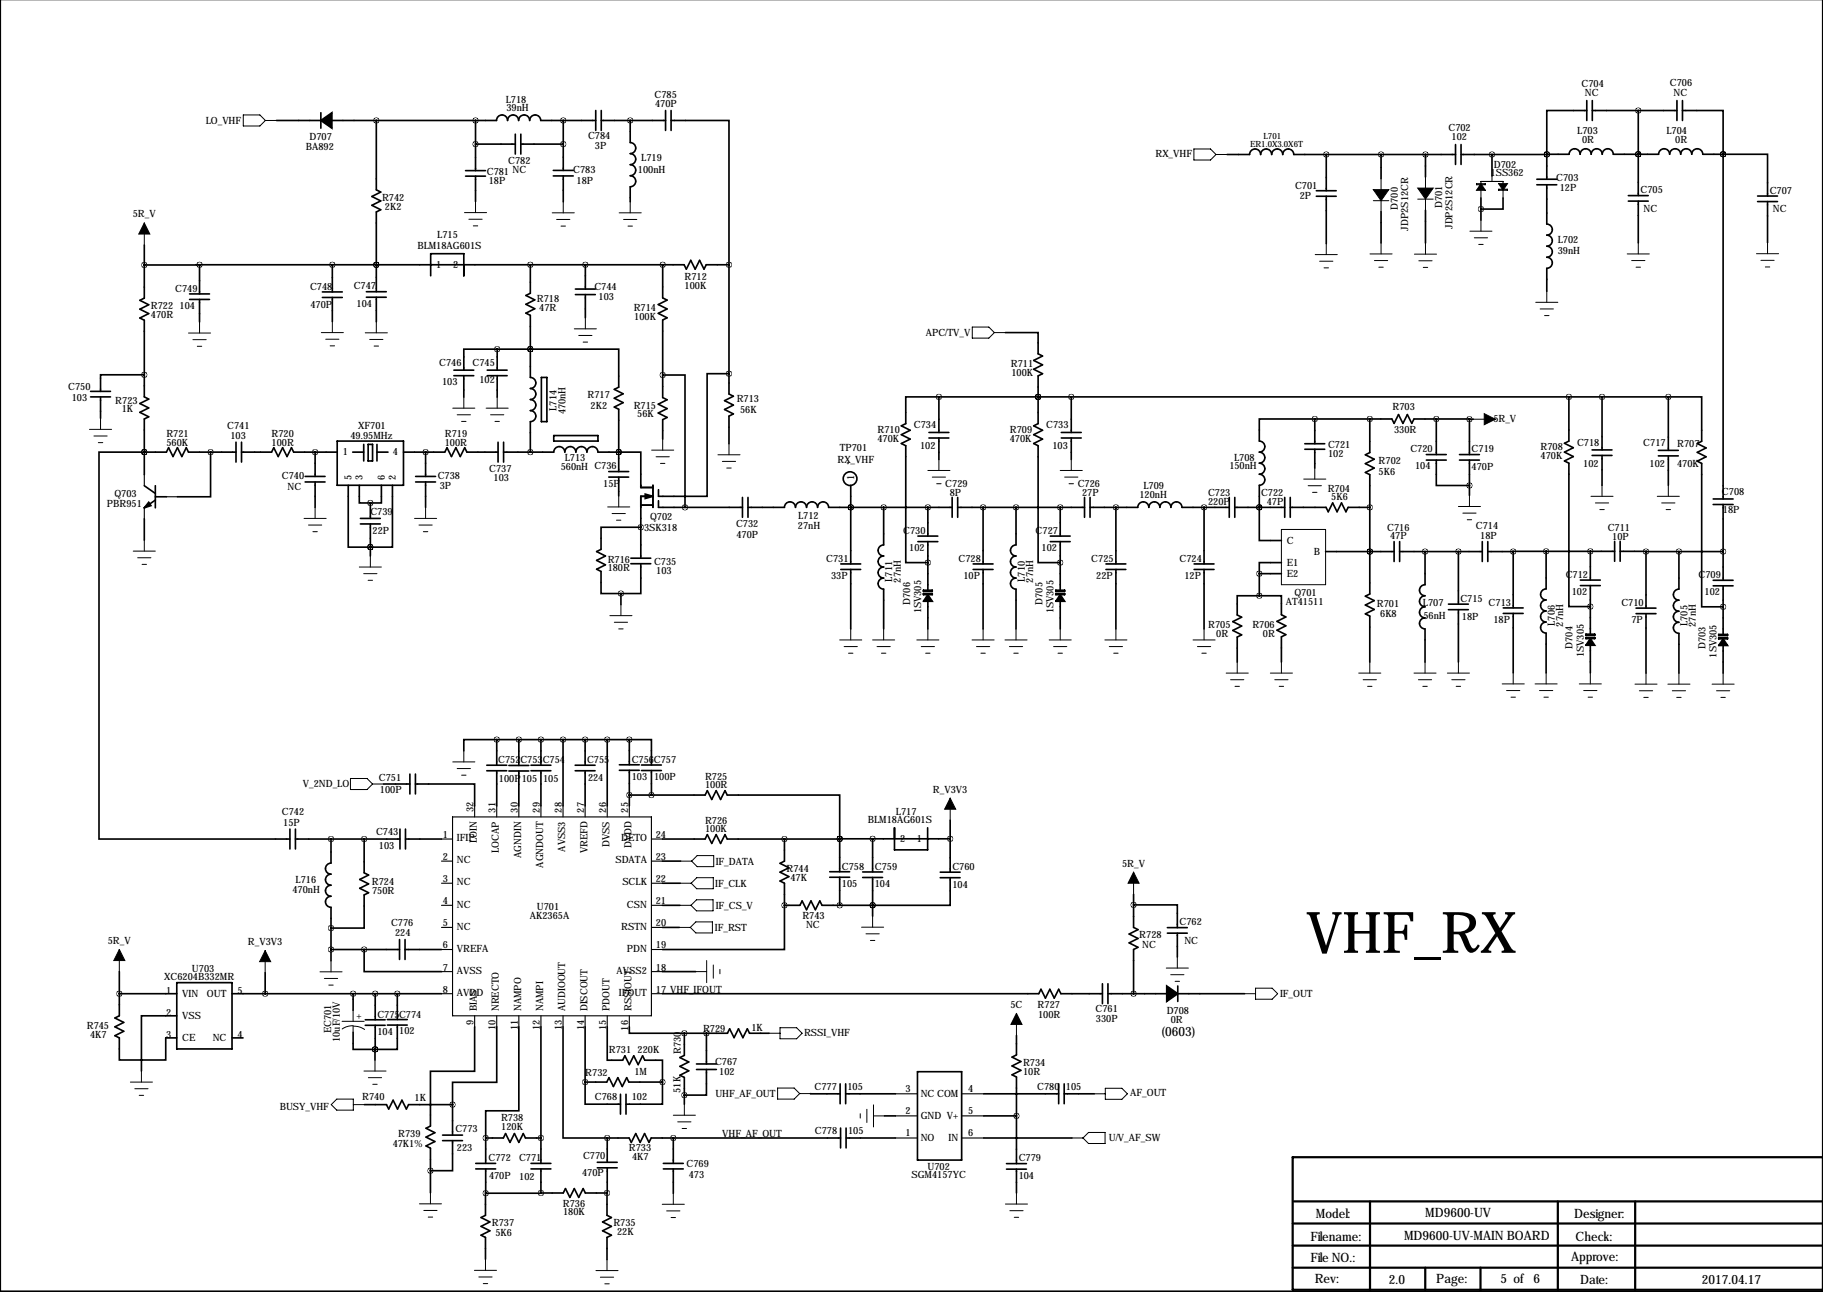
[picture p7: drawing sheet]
<svg xmlns="http://www.w3.org/2000/svg" width="419mm" height="297mm" viewBox="0 0 419 297" stroke-linecap="round" stroke-linejoin="round" font-family="sans-serif">
<defs><g id="words">
<text font-size="13.2" x="300.3" y="219.1">VHF_RX</text>
<g font-size="3">
<text x="267" y="238.3">(0603)</text>
<text x="302.5" y="280.1">Model:</text>
<text x="327.7" y="279.8">MD9600-UV</text>
<text x="361.9" y="280">Designer:</text>
<text x="301.2" y="285.4">Filename:</text>
<text x="322.8" y="285">MD9600-UV-MAIN BOARD</text>
<text x="362.2" y="285.4">Check:</text>
<text x="301.2" y="290.2">File NO.:</text>
<text x="361.2" y="289.9">Approve:</text>
<text x="302.3" y="295">Rev:</text>
<text x="319.3" y="295.2">2.0</text>
<text x="330.2" y="295">Page:</text>
<text x="344.9" y="295">5 of 6</text>
<text x="363.3" y="295.3">Date:</text>
<text x="391.3" y="295.1">2017.04.17</text>
</g>
<g font-size="2.3">
<text x="116.3" y="23.6">L718</text>
<text x="150.5" y="22.5">C785</text>
<text x="363.6" y="19.9">C704</text>
<text x="364.3" y="22.1">NC</text>
<text x="383.9" y="19.8">C706</text>
<text x="384.8" y="22.2">NC</text>
<text x="47.3" y="28.5">LO_VHF</text>
<text x="116.4" y="25.6">39nH</text>
<text x="150.6" y="24.6">470P</text>
<text x="70.3" y="34.4">BA892</text>
<text x="71.2" y="32.3">D707</text>
<text x="135.2" y="32">C784</text>
<text x="136.8" y="34.2">3P</text>
<text x="333" y="30.1">C702</text>
<text x="333.7" y="32.2">102</text>
<text x="362.6" y="30.8">L703</text>
<text x="363.7" y="33">0R</text>
<text x="383.1" y="30.8">L704</text>
<text x="385.1" y="32.9">0R</text>
<text x="111.9" y="40.3">C781 NC</text>
<text x="116.8" y="37.8">C782</text>
<text x="131.8" y="39.7">C783</text>
<text x="146.7" y="39.8">100nH</text>
<text x="147.4" y="37.1">L719</text>
<text x="265.6" y="36.1">RX_VHF</text>
<text x="342.7" y="40.5">1SS362</text>
<text x="343.4" y="38.5">D702</text>
<text x="357.8" y="41.7">C703</text>
<text x="87.8" y="46.1">R742</text>
<text x="112.4" y="42.3">18P</text>
<text x="132.5" y="42.2">18P</text>
<text x="297.7" y="43.3">C701</text>
<text x="298.8" y="45.7">2P</text>
<text x="331.6" y="47.8" transform="rotate(-90 331.6 47.8)">D701</text>
<text x="358.6" y="43.9">12P</text>
<text x="377.1" y="44.5">C705</text>
<text x="406.9" y="44.6">C707</text>
<text x="30.5" y="50">5R_V</text>
<text x="88.5" y="48.3">2K2</text>
<text x="321.4" y="48.2" transform="rotate(-90 321.4 48.2)">D700</text>
<text x="323.7" y="53" transform="rotate(-90 323.7 53)">JDP2S12CR</text>
<text x="334" y="52.7" transform="rotate(-90 334 52.7)">JDP2S12CR</text>
<text x="377.9" y="48.6">NC</text>
<text x="407.6" y="48.7">NC</text>
<text x="96" y="57.3">BLM18AG601S</text>
<text x="100.5" y="54.8">L715</text>
<text x="358.1" y="58.4">39nH</text>
<text x="358.1" y="55.8">L702</text>
<text x="100.3" y="61.6">1</text>
<text x="104.2" y="61.6">2</text>
<text x="157.4" y="64.3">R712</text>
<text x="34.7" y="71.1">R722</text>
<text x="40.3" y="67.1">C749</text>
<text x="41.3" y="71.1">104</text>
<text x="71.3" y="66.6">C748</text>
<text x="71.4" y="70.7">470P</text>
<text x="81.3" y="66.5">C747</text>
<text x="82" y="70.6">104</text>
<text x="123.4" y="69.5">R718</text>
<text x="124" y="71.5">47R</text>
<text x="136.6" y="66.7">C744</text>
<text x="137.6" y="69.1">103</text>
<text x="145.7" y="71.5">R714</text>
<text x="157.4" y="66.4">100K</text>
<text x="34.7" y="73.1">470R</text>
<text x="145.8" y="73.6">100K</text>
<text x="212.8" y="77.2">APC/TV_V</text>
<text x="15.7" y="89.7">C750</text>
<text x="101" y="84.1">C746</text>
<text x="101.6" y="88.4">103</text>
<text x="108.7" y="84.1">C745</text>
<text x="110.2" y="88.2">102</text>
<text x="232.4" y="84.3">R711</text>
<text x="232.5" y="86.4">100K</text>
<text x="16.5" y="92.3">103</text>
<text x="26.5" y="92.8">R723</text>
<text x="28" y="94.8">1K</text>
<text x="127.9" y="94.4" transform="rotate(-90 127.9 94.4)">L714</text>
<text x="130" y="95.3" transform="rotate(-90 130 95.3)">470nH</text>
<text x="135.1" y="91.6">R717</text>
<text x="135.8" y="94">2K2</text>
<text x="145.7" y="93.9">R715</text>
<text x="146.5" y="96">56K</text>
<text x="169.4" y="92.4">R713</text>
<text x="170.1" y="94.9">56K</text>
<text x="320.1" y="94.4">R703</text>
<text x="38.3" y="100.4">R721</text>
<text x="52.2" y="98.6">C741</text>
<text x="53" y="100.9">103</text>
<text x="62.4" y="100.4">R720</text>
<text x="80.6" y="100.9">49.95MHz</text>
<text x="82.3" y="98.6">XF701</text>
<text x="102.3" y="100.4">R719</text>
<text x="201.7" y="99.5">R710</text>
<text x="201.7" y="101.6">470K</text>
<text x="210.1" y="98.5">C734</text>
<text x="232.2" y="99.5">R709</text>
<text x="232.2" y="101.6">470K</text>
<text x="240.5" y="98.5">C733</text>
<text x="320.5" y="99.6">330R</text>
<text x="343.3" y="97">5R_V</text>
<text x="38.3" y="102.4">560K</text>
<text x="62.4" y="102.4">100R</text>
<text x="78.8" y="104.7">1</text>
<text x="90.3" y="104.7">4</text>
<text x="102.3" y="102.4">100R</text>
<text x="128.9" y="108">560nH C736</text>
<text x="129.8" y="105.9">L713</text>
<text x="192.5" y="106.5">RX_VHF</text>
<text x="193" y="103.6">TP701</text>
<text x="211.5" y="103.3">102</text>
<text x="242" y="103.3">103</text>
<text x="282.6" y="107.9">150nH</text>
<text x="283.7" y="105.9">L708</text>
<text x="305.3" y="105.1">102</text>
<text x="305.3" y="103">C721</text>
<text x="316.9" y="106.6">R702</text>
<text x="324.2" y="103.8">C720</text>
<text x="325.3" y="107.9">104</text>
<text x="338.3" y="104">C719</text>
<text x="354.2" y="103.5">R708</text>
<text x="354.2" y="105.6">470K</text>
<text x="362.5" y="102.5">C718</text>
<text x="364" y="107.3">102</text>
<text x="377.8" y="102.6">C717</text>
<text x="379.2" y="107.4">102</text>
<text x="385.6" y="102.7">R707</text>
<text x="385.6" y="107.5">470K</text>
<text x="64.8" y="110">C740</text>
<text x="66.1" y="112.6">NC</text>
<text x="80.8" y="110.3" transform="rotate(-90 80.8 110.3)">5</text>
<text x="83.4" y="110.3" transform="rotate(-90 83.4 110.3)">3</text>
<text x="88.4" y="110.3" transform="rotate(-90 88.4 110.3)">6</text>
<text x="91" y="110.3" transform="rotate(-90 91 110.3)">2</text>
<text x="100.6" y="110">C738</text>
<text x="101.1" y="112.4">3P</text>
<text x="112.5" y="108.5">C737</text>
<text x="113.5" y="110.6">103</text>
<text x="138.7" y="112">15P</text>
<text x="196.3" y="110.3" transform="rotate(-90 196.3 110.3)">1</text>
<text x="217.3" y="112">C729</text>
<text x="247.8" y="112">C726</text>
<text x="262.9" y="112.3">L709</text>
<text x="305.2" y="113">R704</text>
<text x="316.9" y="109.1">5K6</text>
<text x="338.3" y="108.1">470P</text>
<text x="395.9" y="113.8">C708</text>
<text x="24.6" y="116.5">PBR951</text>
<text x="26.3" y="114.4">Q703</text>
<text x="85.1" y="118.4">C739</text>
<text x="149.4" y="119.6">Q702</text>
<text x="183.5" y="119.4">L712</text>
<text x="218.3" y="114">8P</text>
<text x="248.8" y="114">27P</text>
<text x="261.9" y="114.6">120nH</text>
<text x="277.7" y="114">C723</text>
<text x="277.7" y="116">220P</text>
<text x="289.9" y="114">C722</text>
<text x="291.2" y="116">47P</text>
<text x="306.1" y="115">5K6</text>
<text x="396.1" y="118">18P</text>
<text x="85.6" y="122.7">22P</text>
<text x="148.1" y="122">3SK318</text>
<text x="169.2" y="121.3">C732</text>
<text x="169.3" y="123.6">470P</text>
<text x="183.4" y="121.6">27nH</text>
<text x="207.7" y="122.7">C730</text>
<text x="238.1" y="122.7">C727</text>
<text x="295.9" y="125">C</text>
<text x="318.9" y="122">C716</text>
<text x="319.6" y="124">47P</text>
<text x="339.3" y="121.7">C714</text>
<text x="340.3" y="123.9">18P</text>
<text x="369.6" y="122.1">C711</text>
<text x="370.6" y="124.1">10P</text>
<text x="139.7" y="129.3">R716</text>
<text x="139.7" y="131.4">180R</text>
<text x="150.4" y="129.9">C735</text>
<text x="150.9" y="131.9">103</text>
<text x="189.9" y="129.1">C731</text>
<text x="209" y="126.7">102</text>
<text x="220.4" y="129.1">C728</text>
<text x="239.5" y="126.7">102</text>
<text x="250.9" y="129.1">C725</text>
<text x="271.2" y="129.1">C724</text>
<text x="295.9" y="130.1">E1</text>
<text x="302" y="127.6">B</text>
<text x="191" y="133.1">33P</text>
<text x="205.1" y="133.7" transform="rotate(-90 205.1 133.7)">L711</text>
<text x="207.1" y="133.9" transform="rotate(-90 207.1 133.9)">27nH</text>
<text x="221.5" y="133.1">10P</text>
<text x="235.6" y="133.7" transform="rotate(-90 235.6 133.7)">L710</text>
<text x="237.5" y="133.9" transform="rotate(-90 237.5 133.9)">27nH</text>
<text x="252" y="133.1">22P</text>
<text x="272.3" y="133.1">12P</text>
<text x="295.9" y="132.7">E2</text>
<text x="297.6" y="136.9">Q701</text>
<text x="360" y="132.9">C712</text>
<text x="361.3" y="136.8">102</text>
<text x="390.5" y="132.9">C709</text>
<text x="391.9" y="136.9">102</text>
<text x="209.2" y="139" transform="rotate(-90 209.2 139)">D706</text>
<text x="211.8" y="141" transform="rotate(-90 211.8 141)">1SV305</text>
<text x="239.7" y="139" transform="rotate(-90 239.7 139)">D705</text>
<text x="242.2" y="141" transform="rotate(-90 242.2 141)">1SV305</text>
<text x="295.6" y="139.2">AT41511</text>
<text x="316.5" y="139.7">R701</text>
<text x="317.3" y="141.8">6K8</text>
<text x="327.1" y="139.4">L707</text>
<text x="327.2" y="142.2">56nH</text>
<text x="335.7" y="138.3">C715</text>
<text x="336.1" y="142.5">18P</text>
<text x="342.2" y="139.3">C713</text>
<text x="343.3" y="143.2">18P</text>
<text x="357.4" y="143.8" transform="rotate(-90 357.4 143.8)">L706</text>
<text x="372.8" y="139.3">C710</text>
<text x="375.1" y="143.3">7P</text>
<text x="388" y="143.9" transform="rotate(-90 388 143.9)">L705</text>
<text x="277.8" y="144.4">R705</text>
<text x="279.6" y="146.5">0R</text>
<text x="287.9" y="144.4">R706</text>
<text x="290.4" y="146.4">0R</text>
<text x="359.4" y="144" transform="rotate(-90 359.4 144)">27nH</text>
<text x="361.5" y="149.1" transform="rotate(-90 361.5 149.1)">D704</text>
<text x="389.9" y="144.1" transform="rotate(-90 389.9 144.1)">27nH</text>
<text x="392.1" y="149.2" transform="rotate(-90 392.1 149.2)">D703</text>
<text x="364.1" y="151.1" transform="rotate(-90 364.1 151.1)">1SV305</text>
<text x="394.6" y="151.2" transform="rotate(-90 394.6 151.2)">1SV305</text>
<text x="87.1" y="179.5">C751</text>
<text x="114.6" y="175.4">C752C753C754</text>
<text x="114.7" y="179.7">100P</text>
<text x="119.9" y="179.7">105</text>
<text x="124.9" y="179.8">105</text>
<text x="135" y="175.4">C755</text>
<text x="135.2" y="179.5">224</text>
<text x="145.2" y="175.4">C756C757</text>
<text x="145.2" y="179.3">103</text>
<text x="150.4" y="179.4">100P</text>
<text x="162.1" y="179.2">R725</text>
<text x="69.6" y="180.9">V_2ND_LO</text>
<text x="87.3" y="182.2">100P</text>
<text x="162.1" y="181.3">100R</text>
<text x="214.5" y="182.2">R_V3V3</text>
<text x="64.8" y="187.3">C742</text>
<text x="65.1" y="189.9">15P</text>
<text x="108.9" y="186.8" transform="rotate(-90 108.9 186.8)">32</text>
<text x="113.9" y="186.8" transform="rotate(-90 113.9 186.8)">31</text>
<text x="119" y="186.8" transform="rotate(-90 119 186.8)">30</text>
<text x="124.1" y="186.8" transform="rotate(-90 124.1 186.8)">29</text>
<text x="129.2" y="186.8" transform="rotate(-90 129.2 186.8)">28</text>
<text x="134.3" y="186.8" transform="rotate(-90 134.3 186.8)">27</text>
<text x="139.3" y="186.8" transform="rotate(-90 139.3 186.8)">26</text>
<text x="144.4" y="186.8" transform="rotate(-90 144.4 186.8)">25</text>
<text x="162.1" y="191.4">100K</text>
<text x="162.1" y="189.3">R726</text>
<text x="199.5" y="189.3">BLM18AG601S</text>
<text x="206" y="187.3">L717</text>
<text x="86.5" y="192">C743</text>
<text x="87.1" y="195.1">103</text>
<text x="101.8" y="192.6">1</text>
<text x="101.8" y="197.7">2</text>
<text x="105.1" y="193.4">IFIP</text>
<text x="109.6" y="193.8" transform="rotate(-90 109.6 193.8)">LOIN</text>
<text x="114.7" y="196.1" transform="rotate(-90 114.7 196.1)">LOCAP</text>
<text x="119.8" y="197.3" transform="rotate(-90 119.8 197.3)">AGNDIN</text>
<text x="129.9" y="195.8" transform="rotate(-90 129.9 195.8)">AVSS3</text>
<text x="135" y="196.2" transform="rotate(-90 135 196.2)">VREFD</text>
<text x="140.1" y="194.8" transform="rotate(-90 140.1 194.8)">DVSS</text>
<text x="142.8" y="193.4">DETO</text>
<text x="145.2" y="195" transform="rotate(-90 145.2 195)">DVDD</text>
<text x="150.8" y="192.6">24</text>
<text x="150.8" y="197.7">23</text>
<text x="206.9" y="193.6">2</text>
<text x="210.8" y="193.6">1</text>
<text x="67.9" y="203.1">L716</text>
<text x="85.5" y="203.4">R724</text>
<text x="101.8" y="202.8">3</text>
<text x="105.1" y="198.5">NC</text>
<text x="105.1" y="203.6">NC</text>
<text x="124.9" y="199.5" transform="rotate(-90 124.9 199.5)">AGNDOUT</text>
<text x="141.5" y="198.5">SDATA</text>
<text x="143.1" y="203.6">SCLK</text>
<text x="150.8" y="202.8">22</text>
<text x="164.4" y="204">IF_CLK</text>
<text x="164.5" y="198.8">IF_DATA</text>
<text x="180.8" y="200.6">R744</text>
<text x="181.7" y="202.6">47K</text>
<text x="193.5" y="204">105</text>
<text x="193.5" y="199.9">C758</text>
<text x="201.1" y="200">C759</text>
<text x="218.9" y="200">C760</text>
<text x="258" y="199.3">5R_V</text>
<text x="67.2" y="205.3">470nH</text>
<text x="85.5" y="205.4">750R</text>
<text x="101.8" y="207.9">4</text>
<text x="105.1" y="208.7">NC</text>
<text x="123.4" y="209.2">U701</text>
<text x="144.1" y="208.7">CSN</text>
<text x="150.8" y="207.9">21</text>
<text x="164.5" y="209">IF_CS_V</text>
<text x="201.1" y="204">104</text>
<text x="218.9" y="204.1">104</text>
<text x="89.9" y="212.9">C776</text>
<text x="90.8" y="215.3">224</text>
<text x="101.8" y="213">5</text>
<text x="105.1" y="213.7">NC</text>
<text x="121.8" y="211.2">AK2365A</text>
<text x="142.8" y="213.7">RSTN</text>
<text x="150.8" y="213">20</text>
<text x="164.3" y="214">IF_RST</text>
<text x="184.5" y="211.2">R743</text>
<text x="185.3" y="213.4">NC</text>
<text x="261.9" y="215.7">R728</text>
<text x="271.2" y="212.8">C762</text>
<text x="24.8" y="217">5R_V</text>
<text x="57" y="217.3">R_V3V3</text>
<text x="101.8" y="218">6</text>
<text x="105.1" y="218.8">VREFA</text>
<text x="144.1" y="218.8">PDN</text>
<text x="150.8" y="218">19</text>
<text x="262.6" y="217.9">NC</text>
<text x="272.3" y="217.1">NC</text>
<text x="37.8" y="225.4">XC6204B332MR</text>
<text x="44.1" y="223.4">U703</text>
<text x="101.8" y="223.1">7</text>
<text x="105.1" y="223.9">AVSS</text>
<text x="141.8" y="223.9">AVSS2</text>
<text x="150.8" y="223.1">18</text>
<text x="38.2" y="228.5">1</text>
<text x="38.2" y="233.5">2</text>
<text x="41.9" y="229.2">VIN</text>
<text x="47.6" y="229.2">OUT</text>
<text x="54.6" y="228.5">5</text>
<text x="86.8" y="233.9">C775C774</text>
<text x="101.8" y="228.2">8</text>
<text x="105.1" y="229">AVDD</text>
<text x="109.6" y="232.5" transform="rotate(-90 109.6 232.5)">BIAS</text>
<text x="114.7" y="232.5" transform="rotate(-90 114.7 232.5)">NRECTO</text>
<text x="119.8" y="232.5" transform="rotate(-90 119.8 232.5)">NAMPO</text>
<text x="124.9" y="232.5" transform="rotate(-90 124.9 232.5)">NAMPI</text>
<text x="129.9" y="232.5" transform="rotate(-90 129.9 232.5)">AUDIOOUT</text>
<text x="135" y="232.5" transform="rotate(-90 135 232.5)">DISCOUT</text>
<text x="140.1" y="232.5" transform="rotate(-90 140.1 232.5)">PDOUT</text>
<text x="142.3" y="229">IFOUT</text>
<text x="145.2" y="232.5" transform="rotate(-90 145.2 232.5)">RSSIOUT</text>
<text x="150.8" y="228.2">17 VHF_IFOUT</text>
<text x="232.3" y="231.7">5C</text>
<text x="238.5" y="231.8">R727</text>
<text x="251.9" y="232.7">C761</text>
<text x="268.2" y="233">D708</text>
<text x="294.3" y="229.2">IF_OUT</text>
<text x="20" y="236.5">R745</text>
<text x="20.7" y="238.7">4K7</text>
<text x="38.2" y="238.6">3</text>
<text x="41.9" y="234.3">VSS</text>
<text x="41.9" y="239.4">CE</text>
<text x="48.9" y="239.4">NC</text>
<text x="54.6" y="238.6">4</text>
<text x="76.1" y="237.6" transform="rotate(-90 76.1 237.6)">EC701</text>
<text x="78.1" y="239.5" transform="rotate(-90 78.1 239.5)">10uF/10V</text>
<text x="81.9" y="234.3">+</text>
<text x="86.8" y="238">104</text>
<text x="91.8" y="237.8">102</text>
<text x="108.9" y="235.7" transform="rotate(-90 108.9 235.7)">9</text>
<text x="113.9" y="236.9" transform="rotate(-90 113.9 236.9)">10</text>
<text x="119" y="236.9" transform="rotate(-90 119 236.9)">11</text>
<text x="124.1" y="236.9" transform="rotate(-90 124.1 236.9)">12</text>
<text x="129.2" y="236.9" transform="rotate(-90 129.2 236.9)">13</text>
<text x="134.3" y="236.9" transform="rotate(-90 134.3 236.9)">14</text>
<text x="139.3" y="236.9" transform="rotate(-90 139.3 236.9)">15</text>
<text x="144.4" y="236.9" transform="rotate(-90 144.4 236.9)">16</text>
<text x="161.6" y="237.2">R729</text>
<text x="172.7" y="237.1">1K</text>
<text x="184.9" y="238.1">RSSI_VHF</text>
<text x="238.6" y="234.1">100R</text>
<text x="252" y="235.1">330P</text>
<text x="269.1" y="235.3">0R</text>
<text x="140" y="242">R731</text>
<text x="146.6" y="242">220K</text>
<text x="156.5" y="242.4" transform="rotate(-90 156.5 242.4)">R730</text>
<text x="164.4" y="244.9">C767</text>
<text x="235.2" y="245.1">R734</text>
<text x="134.6" y="247.4">R732</text>
<text x="145.8" y="247.2">1M</text>
<text x="156.4" y="251.2" transform="rotate(-90 156.4 251.2)">51K</text>
<text x="165.4" y="247.2">102</text>
<text x="187.2" y="250.6">C777</text>
<text x="194.8" y="250.7">105</text>
<text x="208.2" y="251">3</text>
<text x="222.6" y="251">4</text>
<text x="235.2" y="247.1">10R</text>
<text x="238.5" y="250.6">C780</text>
<text x="245.1" y="250.7">105</text>
<text x="64.3" y="255.1">BUSY_VHF</text>
<text x="83.3" y="253">R740</text>
<text x="95.3" y="253.1">1K</text>
<text x="115.2" y="257.6">R738</text>
<text x="136.8" y="253">C768</text>
<text x="145.2" y="253">102</text>
<text x="164.5" y="252.2">UHF_AF_OUT</text>
<text x="208.2" y="256">2</text>
<text x="211.7" y="252.2">NC COM</text>
<text x="211.7" y="257.3">GND V+</text>
<text x="222.6" y="256">5</text>
<text x="259.8" y="252.1">AF_OUT</text>
<text x="90.3" y="263.7">47K1%</text>
<text x="91.5" y="261.4">R739</text>
<text x="104.7" y="260.2">C773</text>
<text x="115.2" y="259.8">120K</text>
<text x="166.1" y="261.3">VHF_AF_OUT</text>
<text x="187.4" y="260.8">C778</text>
<text x="195" y="260.8">105</text>
<text x="208.2" y="261.1">1</text>
<text x="211.7" y="262.4">NO</text>
<text x="218.1" y="262.4">IN</text>
<text x="222.6" y="261.1">6</text>
<text x="254.9" y="262.3">U/V_AF_SW</text>
<text x="105.1" y="264.7">223</text>
<text x="112.3" y="267">C772</text>
<text x="119.3" y="267">C771</text>
<text x="134.1" y="266.5">C770</text>
<text x="144.6" y="264.7">R733</text>
<text x="145.3" y="266.8">4K7</text>
<text x="157.8" y="268.2">C769</text>
<text x="213.2" y="268.9">U702</text>
<text x="234.2" y="267">C779</text>
<text x="112.4" y="271.1">470P</text>
<text x="119.4" y="271.2">102</text>
<text x="133.8" y="270.3">470P</text>
<text x="158.3" y="270.8">473</text>
<text x="209.5" y="270.8">SGM4157YC</text>
<text x="234.2" y="271.1">104</text>
<text x="113.1" y="281.8">R737</text>
<text x="129.4" y="277.4">R736</text>
<text x="129.4" y="279.4">180K</text>
<text x="141" y="281.8">R735</text>
<text x="113.9" y="284.2">5K6</text>
<text x="141.9" y="284">22K</text>
</g>
<g font-size="2">
<text x="287.4" y="33.8">ER1.0X3.0X6T</text>
<text x="290.5" y="32.1">L701</text>
</g>
</g></defs>
<path d="M0 -.1v297h419.1v-296.9M297.4 276.2h121.7M315 276.2v20.3M358.1 276.2v20.3M375.9 276.2v20.3M419.1 266.1h-121.9v30.4h121.9M297.2 281.3h121.9M297.2 286.4h121.9M297.2 291.5h121.9M327.7 291.5v5M340.4 291.5v5" fill="none" stroke="#000" stroke-width=".51"/>
<g fill="none" stroke="#000" stroke-width=".38">
<path d="M63.6 27.7h10.2M73.8 25.9v3.6M76.3 27.7h37.8a1.27 1.27 0 0 1 1.3-1.3 1.27 1.27 0 0 1 1.3 1.3 1.27 1.27 0 0 1 1.3-1.3 1.27 1.27 0 0 1 1.2 1.3 1.27 1.27 0 0 1 1.3-1.3 1.27 1.27 0 0 1 1.3 1.3 1.27 1.27 0 0 1 1.2-1.3 1.27 1.27 0 0 1 1.3 1.3h12.7M86.5 27.7v15.9l1 .6-2 1 2 1-2 1 2 1-1 .5v18.4M107 39.2h4.6M109.3 27.7v11.5M109.3 33.1h9.2M118.5 30.8v4.6M119.7 33.1h9.8M119.7 30.8v4.6M127.2 39.2h4.6M129.5 27.7v11.5"/>
<path d="M137 25.4v4.6M138.2 27.7h14.8M138.2 25.4v4.6M144.9 27.7v5.1a1.27 1.27 0 0 1 1.3 1.2 1.27 1.27 0 0 1-1.3 1.3 1.27 1.27 0 0 1 1.3 1.3 1.27 1.27 0 0 1-1.3 1.3 1.27 1.27 0 0 1 1.3 1.2 1.27 1.27 0 0 1-1.3 1.3 1.27 1.27 0 0 1 1.3 1.3 1.27 1.27 0 0 1-1.3 1.2v3.5M153 25.4v4.6M154.3 27.7h13.3v33.2M154.3 25.4v4.6M282.1 35.5h5.2a1.27 1.27 0 0 1 1.2-1.2 1.27 1.27 0 0 1 1.3 1.2 1.27 1.27 0 0 1 1.3-1.2 1.27 1.27 0 0 1 1.3 1.2 1.27 1.27 0 0 1 1.2-1.2 1.27 1.27 0 0 1 1.3 1.2 1.27 1.27 0 0 1 1.3-1.2 1.27 1.27 0 0 1 1.2 1.2h37.2M304.9 35.5v8.4M317.5 35.5v5.6M327.7 35.5v5.2M334.6 33.2v4.6"/>
<path d="M335.9 35.5h19.7M335.9 33.2v4.6M343 35.5v4.9M355.6 35.5h5.1a1.27 1.27 0 0 1 1.3-1.3 1.27 1.27 0 0 1 1.3 1.3 1.27 1.27 0 0 1 1.2-1.3 1.27 1.27 0 0 1 1.3 1.3 1.27 1.27 0 0 1 1.3-1.3 1.27 1.27 0 0 1 1.2 1.3 1.27 1.27 0 0 1 1.3-1.3 1.27 1.27 0 0 1 1.3 1.3h10.4a1.27 1.27 0 0 1 1.3-1.3 1.27 1.27 0 0 1 1.2 1.3 1.27 1.27 0 0 1 1.3-1.3 1.27 1.27 0 0 1 1.3 1.3 1.27 1.27 0 0 1 1.3-1.3 1.27 1.27 0 0 1 1.2 1.3 1.27 1.27 0 0 1 1.3-1.3 1.27 1.27 0 0 1 1.3 1.3h4.6M355.6 35.5v5.7M364.8 25.4h-9.2v10.1M364.8 23.1v4.6M366.1 25.4h19.4M366.1 23.1v4.6M376.6 35.5h.1M376.6 25.4v19.6M385.5 23.1v4.6"/>
<path d="M386.8 25.4h9.3v10.1M386.8 23.1v4.6M396.1 35.5h.1M396.1 35.5h10.3v9.6M396.1 35.5v79.2M33.2 56.3v12.2l-1 .5 2 1.1-2 1 2 1-2 1 1 .5v17.6l1 .6-2 1 2 1-2 1 2 1-1 .5v12.8M107 40.5h4.6M109.3 40.5v5.8M127.2 40.4h4.6M129.5 40.4v6M302.6 45.1h4.6M302.6 43.9h4.6"/>
<path d="M304.9 45.1v10.9M317.5 48.7v7.1M327.7 48.3v7.6M340.5 45.5v5.1M345.5 45.5v2.6h-5M353.3 42.5h4.6M353.3 41.2h4.6M355.6 42.5v9a1.27 1.27 0 0 1 1.3 1.3 1.27 1.27 0 0 1-1.3 1.3 1.27 1.27 0 0 1 1.3 1.2 1.27 1.27 0 0 1-1.3 1.3 1.27 1.27 0 0 1 1.3 1.3 1.27 1.27 0 0 1-1.3 1.2 1.27 1.27 0 0 1 1.3 1.3 1.27 1.27 0 0 1-1.3 1.3v5.3M374.3 46.2h4.6M374.3 45h4.6M376.6 46.2v9.6M404.1 46.3h4.5"/>
<path d="M404.1 45.1h4.5M406.4 46.3v9.5M43.6 68.8h4.6M43.6 67.6h4.6M45.9 60.9h-12.7M45.9 60.9v6.7M45.9 68.8v5.2M45.9 60.9h111.4l.5 1 1-2 1 2 1-2 1 2 .6-1h5.2M74.1 67.1h4.6M74.1 68.4h4.6M76.4 60.9v6.2M76.4 68.4v5.5"/>
<path d="M84.2 67.1h4.6M84.2 68.3h4.6M86.5 60.9h.1M86.5 68.3v5.7M99 60.9h.1M99 63.4v-5.1h7.6v5.1M121.9 60.9v6.5l-1 .5 2 1-2 1.1 2 1-2 1 1 .5v14.3a1.27 1.27 0 0 1 1.3 1.2 1.27 1.27 0 0 1-1.3 1.3 1.27 1.27 0 0 1 1.3 1.3 1.27 1.27 0 0 1-1.3 1.3 1.27 1.27 0 0 1 1.3 1.2 1.27 1.27 0 0 1-1.3 1.3 1.27 1.27 0 0 1 1.3 1.3 1.27 1.27 0 0 1-1.3 1.2v7M132.3 67.7h4.6M132.3 66.5h4.6M134.6 60.9v5.6M134.6 67.7v5.4M152.3 60.9v7.6l1.1 .5-2.1 1 2.1 1-2.1 1 2.1 1.1-1.1 .5v17.8l1.1 .5-2.1 1 2.1 1-2.1 1.1 2.1 1-1.1 .5v4.5"/>
<path d="M167.6 60.9v29.7l1 .5-2 1 2 1-2 1 2 1.1-1 .5v6.3M231.1 76.5h7.6v4.8l1 .6-2.1 1 2.1 1-2.1 1 2.1 1-1 .5v11l-1.1 .5 2.1 1-2.1 1 2.1 1.1-2.1 1 1.1 .5v26.8h5M20.8 91.2h4.6M20.8 90h4.6M23.1 91.2v5M33.2 86.2h-10.1v3.8M104.3 86.4h4.6M104.3 85.1h4.6M106.6 86.4v4.9M112 86.4h4.6M112 85.1h4.6M114.3 80.3h-7.7v4.8"/>
<path d="M114.3 80.3v4.8M114.3 86.4v4.9M114.3 80.3h7.6M121.9 80.3h20.3v8.7l-1 .5 2.1 1-2.1 1.1 2.1 1-2.1 1 1 .5v14.3M121.9 80.3h.1M124.5 86.8h1.2v10.1h-1.2zM152.3 86.2h5.2v30.4M167.6 85.9h-5v28.2h-11.2v-1.5M213.6 99.4h4.5M215.8 91.2h-7.6v6.2l-1 .5 2 1-2 1 2 1.1-2 1 1 .5v26.8h5.1M215.8 91.2v8.2M215.8 91.2h167.7"/>
<path d="M238.7 91.2h.1M244 99.4h4.6M246.3 91.2v8.2M302.3 96.3h-12.8v5.1a1.27 1.27 0 0 1 1.3 1.3 1.27 1.27 0 0 1-1.3 1.2 1.27 1.27 0 0 1 1.3 1.3 1.27 1.27 0 0 1-1.3 1.3 1.27 1.27 0 0 1 1.3 1.3 1.27 1.27 0 0 1-1.3 1.2 1.27 1.27 0 0 1 1.3 1.3 1.27 1.27 0 0 1-1.3 1.3v5M302.3 96.3v5.7M302.3 96.3h17.7l.5 1 1-2 1 2 1-2 1.1 2 .5-1h5.1M314.9 96.3v7.7l-1 .6 2 1-2 1 2 1-2 1 1 .5v27.5l-1 .5 2 1-2 1 2 1-2 1 1 .5v10.6M330.2 96.3l7.6 .1M330.2 96.3v8.2M337.8 96.4v8.1M337.8 96.4h.9M360.7 91.2v10.2l-1 .5 2 1-2 1 2 1.1-2 1 1 .5v33h4.9"/>
<path d="M368.3 91.2v12.2M383.5 91.2h7.7v10.3l-1 .5 2 1-2 1 2 1-2 1 1 .5v33h4.9M383.5 91.2v12.3M33.2 103.9h-10.4v89h43.8M33.2 103.9h.1M33.2 119.3v4.9M33.2 103.9h5.1l.5-1 1 2.1 1-2.1 1 2.1 1-2.1 .5 1h11M33.2 111.7l2.5 1.7M35.7 111.7v5M35.7 114.2h2.6M35.7 115l-2.5 1.7M48.4 103.9v10.3h-7.6"/>
<path d="M54.3 101.7v4.5M55.5 103.9h6.9l.5-1 1.1 2.1 1-2.1 1 2.1 1-2.1 .5 1h10M55.5 101.7v4.5M70.2 110.8h4.5M70.2 109.5h4.5M72.4 103.9v5.6M72.4 110.8v5.8M77.5 101.4h15.3v10.2h-15.3zM80.1 111.6v14.2h5M81.1 103.9h2.5M82.6 111.6v4h2.5M82.9 119.2h4.5"/>
<path d="M83.6 102.2v3.8M84.6 102.2h1v3.8h-1zM85.1 115.6v3.6M86.7 102.2v3.8M86.7 103.9h2.5M87.7 111.6v4h-2.6M90.2 111.6v14.2h-5.1M92.8 103.9h9.5l.5-1 1 2.1 1-2.1 1 2.1 1-2.1 .5 1h7.2M95.6 110.8h4.5M95.6 109.5h4.5M97.8 103.9v5.6M97.8 110.8v5.8"/>
<path d="M114.5 101.7v4.5M115.8 103.9h11.5a1.27 1.27 0 0 1 1.3-1.2 1.27 1.27 0 0 1 1.2 1.2 1.27 1.27 0 0 1 1.3-1.2 1.27 1.27 0 0 1 1.3 1.2 1.27 1.27 0 0 1 1.3-1.2 1.27 1.27 0 0 1 1.2 1.2 1.27 1.27 0 0 1 1.3-1.2 1.27 1.27 0 0 1 1.3 1.2h4.7M115.8 101.7v4.5M127.3 100.1h10.2v1.3h-10.2zM140 109.7h4.5M140 108.4h4.5M142.2 103.9h.1M142.2 103.9h5.1v8.2h2.8M142.2 109.7v4.3M147.3 116.1h2.8M148.8 114.1h-1.5v14.2M150.1 111.6v5"/>
<path d="M151.4 115.1v1.5h19.3M170.7 114.4v4.5M172 116.6h8.3a1.27 1.27 0 0 1 1.3-1.2 1.27 1.27 0 0 1 1.3 1.2 1.27 1.27 0 0 1 1.2-1.2 1.27 1.27 0 0 1 1.3 1.2 1.27 1.27 0 0 1 1.3-1.2 1.27 1.27 0 0 1 1.3 1.2 1.27 1.27 0 0 1 1.2-1.2 1.27 1.27 0 0 1 1.3 1.2h28.4M172 114.4v4.5M195.6 116.6h.1M195.6 111.6v18.1M203.1 116.6v8.7a1.27 1.27 0 0 0-1.2 1.3 1.27 1.27 0 0 0 1.2 1.2 1.27 1.27 0 0 0-1.2 1.3 1.27 1.27 0 0 0 1.2 1.3 1.27 1.27 0 0 0-1.2 1.2 1.27 1.27 0 0 0 1.2 1.3 1.27 1.27 0 0 0-1.2 1.3 1.27 1.27 0 0 0 1.2 1.2v9.2M213.3 116.6v6.7M213.6 100.7h4.5M215.8 100.7v4.9M218.9 114.4v4.5M220.2 116.6h29.1"/>
<path d="M220.2 114.4v4.5M226 116.6v13.1M233.6 116.6v8.7a1.27 1.27 0 0 0-1.3 1.3 1.27 1.27 0 0 0 1.3 1.2 1.27 1.27 0 0 0-1.3 1.3 1.27 1.27 0 0 0 1.3 1.3 1.27 1.27 0 0 0-1.3 1.2 1.27 1.27 0 0 0 1.3 1.3 1.27 1.27 0 0 0-1.3 1.3 1.27 1.27 0 0 0 1.3 1.2v9.2M243.7 116.6v6.7M244 100.7h4.6M246.3 100.7v4.9M249.3 114.4v4.5M250.6 116.6h11a1.27 1.27 0 0 1 1.2-1.2 1.27 1.27 0 0 1 1.3 1.2 1.27 1.27 0 0 1 1.3-1.2 1.27 1.27 0 0 1 1.2 1.2 1.27 1.27 0 0 1 1.3-1.2 1.27 1.27 0 0 1 1.3 1.2 1.27 1.27 0 0 1 1.3-1.2 1.27 1.27 0 0 1 1.2 1.2h10.9M250.6 114.4v4.5M256.5 116.6v13.1M276.8 116.6v13.1M282.6 114.4v4.5"/>
<path d="M283.9 116.6h11.5M283.9 114.4v4.5M289.5 116.6h.1M289.5 116.6v7.7h5.1M295.4 114.4v4.5M296.6 116.6h8.3l.5 1.1 1-2.1 1 2.1 1-2.1 1 2.1 .5-1.1h5M296.6 114.4v4.5M300 103.3h4.5M300 102h4.5M302.3 103.3v4.3M327.9 105.8h4.6M327.9 104.5h4.6"/>
<path d="M330.2 105.8v5.8h7.6M335.5 105.8h4.6M335.5 104.5h4.6M337.8 105.8v8.1M366 104.7h4.6M366 103.4h4.6M368.3 104.7v6.9M381.3 104.8h4.5M381.3 103.5h4.5M383.5 104.8v6.8M393.9 116h4.5M393.9 114.7h4.5"/>
<path d="M396.1 116v17.4M82.9 120.5h4.5M85.1 125.8h.1M85.1 120.5v7.3M142.7 136.5v2.5M145 129.6h4.6M145 128.3h4.6M147.3 121.2h-9.1v5.1l-1 .5 2 1-2 1 2 1.1-2 1 1 .5v5.1h4.5M147.3 129.6v6.9h-4.6M193.3 130.9h4.6M193.3 129.7h4.6M195.6 130.9v13.7"/>
<path d="M211 124.5h4.6M211 123.3h4.6M212.3 136.5h2v.2h-2zM212.3 135.7h2v.3h-2zM213.3 124.5v11.2M213.3 138.2v6.4M223.7 130.9h4.6M223.7 129.7h4.6M226 130.9v13.7M241.5 124.5h4.5M241.5 123.3h4.5M242.7 136.5h2.1v.2h-2.1z"/>
<path d="M242.7 135.7h2.1v.3h-2.1zM243.7 124.5v11.2M243.7 138.2v6.4M254.3 130.9h4.5M254.3 129.7h4.5M256.5 130.9v13.7M274.5 130.9h4.6M274.5 129.7h4.6M276.8 130.9v13.7M289.5 137h-5.1v4.4l1 .5-2 1 2 1-2 1 2 1.1-1 .5v5.7M289.5 137h5.1v4.3l1 .5-2 1.1 2 1-2 1 2 1-1 .5v5.8M289.5 131.9v5.1"/>
<path d="M289.5 131.9h5.1M294.6 129.3h-5.1v2.6M304.7 126.8h15.8M314.9 126.8h.1M320.5 124.5v4.6M321.8 126.8h19M321.8 124.5v4.6M327.6 126.8v7.6a1.27 1.27 0 0 0-1.3 1.3 1.27 1.27 0 0 0 1.3 1.3 1.27 1.27 0 0 0-1.3 1.2 1.27 1.27 0 0 0 1.3 1.3 1.27 1.27 0 0 0-1.3 1.3 1.27 1.27 0 0 0 1.3 1.2 1.27 1.27 0 0 0-1.3 1.3 1.27 1.27 0 0 0 1.3 1.3v7.6M333 138.9h4.6M335.3 126.8v12.1M340.8 124.5v4.6M342 126.8h5.9"/>
<path d="M342 124.5v4.6M345.6 139.8h4.6M347.9 126.8v13M355.4 126.8v8.6a1.27 1.27 0 0 0-1.2 1.3 1.27 1.27 0 0 0 1.2 1.2 1.27 1.27 0 0 0-1.2 1.3 1.27 1.27 0 0 0 1.2 1.3 1.27 1.27 0 0 0-1.2 1.2 1.27 1.27 0 0 0 1.2 1.3 1.27 1.27 0 0 0-1.2 1.3 1.27 1.27 0 0 0 1.2 1.3v9.1M355.4 126.8h-7.5M355.4 126.8h15.8M363.3 134.6h4.6M363.3 133.4h4.6M365.6 126.8v6.6M365.6 134.6v11.2M371.2 124.5v4.5M372.5 126.8h5.9"/>
<path d="M372.5 124.5v4.5M376.1 139.8h4.6M378.4 126.8h17.7M378.4 126.8v13M386 126.8v8.6a1.27 1.27 0 0 0-1.3 1.3 1.27 1.27 0 0 0 1.3 1.3 1.27 1.27 0 0 0-1.3 1.3 1.27 1.27 0 0 0 1.3 1.2 1.27 1.27 0 0 0-1.3 1.3 1.27 1.27 0 0 0 1.3 1.3 1.27 1.27 0 0 0-1.3 1.2 1.27 1.27 0 0 0 1.3 1.3v9.1M393.9 134.7h4.5M393.9 133.4h4.5M396.1 134.7v11.2M333 140.2h4.6M335.3 140.2v12M345.6 141h4.6M347.9 141v13.7"/>
<path d="M364.6 146.6h2v.2h-2zM364.6 145.8h2v.3h-2zM365.6 148.3v6.4M376.1 141.1h4.6M378.4 141.1v13.6M395.1 146.6h2.1v.3h-2.1zM395.1 145.9h2.1v.2h-2.1zM396.1 148.4v6.3M94.2 178v4.5M95.5 178v4.5M111.9 175.9h4.6M111.9 177.2h4.6"/>
<path d="M114.2 170h-7.6v2.6M114.2 170v5.9M114.2 177.2v8.1M114.2 170h30.5M117 176h4.6M117 177.3h4.6M119.3 170v6M119.3 177.3v8M122.1 175.9h4.5M122.1 177.2h4.5M124.4 170v5.9M124.4 177.2v8.1"/>
<path d="M129.4 170v15.3M132.2 175.9h4.6M132.2 177.2h4.6M134.5 170v5.9M134.5 177.2v8.1M139.6 170v15.3M142.4 175.8h4.6M142.4 177.1h4.6M144.7 170h5.1v5.9M144.7 170v5.8M144.7 177.1v8.2M147.5 175.9h4.5"/>
<path d="M147.5 177.2h4.5M149.8 177.2v5.6M66.6 190.6v4.6M67.9 192.9h24M67.9 190.6v4.6M76.1 192.9v5.5a1.27 1.27 0 0 0-1.3 1.3 1.27 1.27 0 0 0 1.3 1.3 1.27 1.27 0 0 0-1.3 1.2 1.27 1.27 0 0 0 1.3 1.3 1.27 1.27 0 0 0-1.3 1.3 1.27 1.27 0 0 0 1.3 1.3 1.27 1.27 0 0 0-1.3 1.2 1.27 1.27 0 0 0 1.3 1.3v12.3M83.7 192.9v7.8l1 .5-2 1 2 1-2 1 2 1-1 .6v7.6h-7.6M88.2 180.2h6M91.9 190.6v4.6M93.2 192.9h8.3M93.2 190.6v4.6M95.5 180.2h13.6v5.1"/>
<path d="M144.7 182.8h17.4l.5-1 1 2 1-2 1.1 2 1-2 .5 1h25.8v10M152.3 192.9h9.8l.5-1 1 2 1-2 1.1 2 1-2 .5 1h13.1M152.3 198h4.2M180.3 192.9v5.1l-1 .5 2.1 1-2.1 1 2.1 1-2.1 1.1 1 .5v5M193 192.8h.1M193 192.8l-12.7 .1M193 192.8h25.4M193 192.8v7.6M200.6 192.8v7.7M205.6 190.3v5.1h7.7v-5.1M213.3 192.8h.1M218.4 188.6v11.9"/>
<path d="M76.1 218.3h15.7M83.7 218.3v5.1h17.8M91.8 216v4.6M93.1 218.3h8.4M93.1 216v4.6M152.3 208.1h4M152.3 203.1h4.1M152.3 213.2h3.9M180.3 208.1v10.2h-28M180.3 208.1h3.6l.5-1 1 2.1 1-2.1 1.1 2.1 1-2.1 .5 1h11.6M190.8 200.4h4.5M190.8 201.7h4.5"/>
<path d="M193 201.7v6.4M198.3 200.5h4.6M198.3 201.7h4.6M200.6 208.1h.1M200.6 201.7v8.9M216.2 200.5h4.5M216.2 201.8h4.5M218.4 201.8v6.3h-17.8M260.6 208h10.1v5.3M260.6 205.6v7.6l1 .5-2 1 2 1.1-2 1 2 1-1 .5v10.2M268.4 213.3h4.5M268.4 214.5h4.5"/>
<path d="M270.7 214.5v5.5M27.4 223.4v10.1l-1 .5 2 1.1-2 1 2 1-2 1 1 .5v5.1h10.7v-5.1h2.5M27.4 228.5h13.2M40.6 233.5h-8.1v12.7M40.6 225.9h12.7v15.3h-12.7zM53.3 228.5h48.2M53.3 238.6h2.6M61 223.6v4.9M81.2 237.3v4h5M81.2 228.5v3.8M84 234.5h4.5M84 235.7h4.5"/>
<path d="M86.3 228.5v6M86.3 235.7v5.6M89.1 235.7h4.5M89.1 234.4h4.5M91.3 235.7v5.6h-5M91.3 228.5v5.9M109.1 236.1v10.2h-10.1v12.6l-1.1 .5 2.1 1-2.1 1 2.1 1-2.1 1.1 1.1 .5v10.2M114.2 236.1v12.7h-10.2v5.2M119.3 236.1v19.3h-7.6v6.2M124.4 236.1v31.4M129.4 236.1v25.5h10.2M134.5 236.1v12.7"/>
<path d="M139.6 236.1v7.6h3.6l.5-1 1 2.1 1-2.1 1 2.1 1-2.1 .5 1h4.1v5.1M144.7 236.1v1.5h12.6M152.3 228.5h86.5l.5-1.1 1 2.1 1.1-2.1 1 2.1 1-2.1 .5 1.1h9.5M152.3 223.4h7.6M157.3 237.6h9.9l.5-1.1 1.1 2.1 1-2.1 1 2.1 1-2.1 .5 1.1h4.5M157.3 237.6v5l-1 .5 2 1.1-2 1 2 1-2 1 1 .5v6.2M162.4 237.6v7M233.7 238.1v4.4l-1 .5 2 1.1-2 1 2 1-2 1 1 .5v19.9M253.4 226.2v4.5M254.7 228.5h13.5M254.7 226.2v4.5M270.8 228.5h15.3"/>
<path d="M270.8 226.7v3.5M83.8 254h5l.6 1 1-2.1 1 2.1 1-2.1 1 2.1 .5-1h10.1M86.2 241.3h.1M86.2 241.3v2.4M104 254v7M134.5 248.8v5.1h8.1M134.5 248.8h5l.5-1 1 2 1-2 1.1 2 1-2 .5 1h7.7M142.6 251.6v4.5M143.9 251.6v4.5M152.3 248.8v5.1h-8.4M160.1 245.9h4.6M160.1 244.6h4.6"/>
<path d="M162.4 245.9v5.9h-5.1M186.4 251.4l6.7 .1M193.1 249.2v4.6M193.2 259.3v4.6M194.4 251.5h11.4M194.4 249.2v4.6M194.5 259.3v4.6M203.4 256.6h2.4M210.9 246.4h10.2v20.3h-10.2zM226.2 251.5h17.2M226.2 256.6h7.5M243.4 249.2v4.6"/>
<path d="M244.7 251.5h6.9M244.7 249.2v4.6M101.8 261h4.5M101.8 262.2h4.5M104 262.2v6.9h-5M109.4 267.5h4.5M109.4 268.7h4.5M111.7 274.3l-.1 5.1-1 .5 2 1-2 1.1 2 1-2 1 1 .5v5M111.7 261.6v5.9M111.7 268.7v5.6M111.7 261.6h4l.5-1 1 2 1.1-2 1 2 1-2 .5 1h3.6M122.1 267.5h4.5"/>
<path d="M122.1 268.7h4.5M124.4 274.3h-12.7M124.4 268.7v5.6M124.4 274.3h5.1l.5-1 1 2 1-2 1 2 1.1-2 .5 1h4.9M137.3 268.5h4.6M137.3 267.2h4.6M139.5 274.3v5.1l1.1 .5-2.1 1 2.1 1.1-2.1 1 2.1 1-1.1 .5v5.1M139.6 268.5l-.1 5.8M139.6 261.6v5.6M139.6 261.6h5l.5 1 1.1-2 1 2 1-2 1 2 .5-1h43.5M152.5 267.5h4.6M152.5 268.7h4.6"/>
<path d="M154.8 261.6v5.9M154.8 268.7v5.6M194.5 261.6h11.3M226.2 261.6h20.2M231.4 267.5h4.6M231.4 268.8h4.6M233.7 268.8v5.5"/>
<circle cx="194.9" cy="106.5" r=".05"/>
<circle cx="195.4" cy="110" r="1.57"/>
</g>
<path d="M33.2 51.3l1.2 2.5h-2.5zM315.7 43.6h3.6l-1.8 2.5zM325.9 43.2h3.6l-1.8 2.6zM340.5 42.2l1 1.6h-2.1zM344.5 42.2h2.1l-1.1 1.6zM341.2 95.1l2.6 1.3-2.6 1.2zM218.4 183.5l1.3 2.5h-2.5zM27.4 218.3l1.3 2.5h-2.5zM61 218.6l1.2 2.5h-2.5zM260.6 200.5l1.3 2.6h-2.6zM233.7 233l1.2 2.5h-2.5z" fill="#000" stroke="#000" stroke-width=".23"/>
<g fill="none" stroke="#000" stroke-width=".23">
<path d="M55.9 26.4h3.8l1.3 1.3-1.3 1.3h-3.8zM61 27.7h2.6M274.5 34.3h3.8l1.3 1.2-1.3 1.3h-3.8zM279.6 35.5h2.5M33.2 51.3v5M106.8 48.9h5.1M107.8 50.4h3M108.8 51.9h1M109.3 46.3v2.6M126.9 48.9h5.1M128 50.5h3M129 52h1"/>
<path d="M129.5 46.4v2.5M142.3 48.9h5.1M143.4 50.5h3M144.4 52h1M144.9 46.4v2.5M302.4 58.5h5M304.9 56v2.5M315 58.4h5M315.7 46.1h3.6M316 59.9h3M317.5 41.1v2.5M317.5 46.1v2.6"/>
<path d="M317.5 55.8v2.6M325.2 58.4h5.1M325.9 45.8h3.6M326.2 60h3M327.7 40.7v2.5M327.7 45.8v2.5M327.7 55.9v2.5M337.9 53.1h5.1M338.9 54.7h3.1M339.4 42.2h2.1v.3h-2.1zM340 56.2h1M340.5 43.8v1.7"/>
<path d="M340.5 50.6v2.5M343 40.4v1.3M344.5 43.5h2.1v.3h-2.1zM345.5 43.8v1.7M374.1 58.4h5.1M375.1 59.9h3.1M376.6 55.8v2.6M403.8 58.3h5.1M404.8 59.9h3.1M406.4 55.8v2.5M43.3 76.6h5.1M44.3 78.1h3.1"/>
<path d="M45.4 79.6h1M45.9 74v2.6M73.9 76.5h5M74.9 78h3M75.9 79.5h1M76.4 73.9v2.6M84 76.5h5.1M85 78h3M86 79.6h1M86.5 74v2.5M132 75.6h5.1M133 77.1h3.1"/>
<path d="M134.1 78.6h1M134.6 73.1v2.5M223.5 75.2h3.8l1.3 1.3-1.3 1.2h-3.8zM228.6 76.5h2.5M303.4 60.1h3M304.4 61.6h1M317 61.4h1M327.2 61.5h1M353.1 69.5h5M354.1 71h3M355.1 72.6h1M355.6 67v2.5"/>
<path d="M376.1 61.4h1M405.8 61.4h1.1M20.6 98.7h5.1M23.1 96.2v2.5M104.1 93.8h5.1M105.1 95.4h3.1M106.1 96.9h1M106.6 91.3v2.5M111.8 93.8h5M112.8 95.4h3M113.8 96.9h1M114.3 91.3v2.5"/>
<path d="M338.7 96.4h5.1M21.6 100.2h3M22.6 101.8h1M69.9 119.2h5.1M72.4 116.6v2.6M95.3 119.2h5.1M97.8 116.6v2.6M139.7 116.5h5.1M140.7 118.1h3.1M141.7 119.6h1M142.2 114v2.5M149.8 103.5h5.1"/>
<path d="M150.8 105h3.1M151.8 106.5h1.1M152.3 101v2.5M165 104.6h5.1M166.1 106.1h3M167.1 107.6h1M167.6 102v2.6M213.3 108.2h5.1M214.3 109.7h3.1M215.3 111.2h1.1M215.8 105.6v2.6M243.7 108.2h5.1"/>
<path d="M244.8 109.7h3M245.8 111.2h1M246.3 105.6v2.6M299.7 110.1h5.1M300.7 111.7h3.1M301.8 113.2h1M302.3 107.6v2.5M335.3 116.4h5.1M336.3 118h3M337.3 119.5h1M337.8 113.9v2.5M365.8 114.1h5"/>
<path d="M366.8 115.6h3M367.8 117.2h1M368.3 111.6v2.5M381 114.1h5.1M382 115.6h3.1M383 117.2h1M383.5 111.6v2.5M30.6 126.7h5.1M31.6 128.2h3.1M32.7 129.8h1M33.2 124.2v2.5M70.9 120.7h3.1"/>
<path d="M71.9 122.2h1M82.6 130.4h5.1M83.6 131.9h3.1M84.6 133.4h1M85.1 127.8v2.6M96.3 120.7h3.1M97.3 122.2h1M142.7 139v2.5M294.6 121.7h10.1v12.7h-10.1zM140.2 141.5h5.1M141.2 143.1h3.1M142.2 144.6h1.1"/>
<path d="M193 147.1h5.1M194.1 148.7h3M195.1 150.2h1M195.6 144.6v2.5M200.6 147.1h5.1M201.6 148.7h3.1M202.6 150.2h1.1M203.1 144.6v2.5M210.8 147.1h5M211.8 148.7h3M212.8 150.2h1M213.3 144.6v2.5"/>
<path d="M223.5 147.1h5M224.5 148.7h3M225.5 150.2h1M226 144.6v2.5M231 147.1h5.1M232.1 148.7h3M233.1 150.2h1M233.6 144.6v2.5M241.2 147.1h5.1M242.2 148.7h3.1M243.2 150.2h1M243.7 144.6v2.5"/>
<path d="M254 147.1h5.1M255 148.7h3.1M256 150.2h1M256.5 144.6v2.5M274.3 147.1h5M275.3 148.7h3M276.3 150.2h1M276.8 144.6v2.5M281.9 154.7h5.1M282.9 156.3h3.1M283.9 157.8h1M284.4 152.2v2.5"/>
<path d="M292 154.7h5.1M293.1 156.3h3M294.1 157.8h1M294.6 152.2v2.5M312.4 154.7h5M313.4 156.3h3M314.4 157.8h1M314.9 152.2v2.5M325.1 154.7h5M326.1 156.3h3M327.1 157.8h1M327.6 152.2v2.5"/>
<path d="M332.7 154.7h5.1M333.8 156.3h3M334.8 157.8h1M335.3 152.2v2.5M345.3 157.2h5.1M346.4 158.8h3M347.9 154.7v2.5M352.9 157.2h5.1M353.9 158.8h3.1M355.4 154.7v2.5M363.1 157.2h5M364.1 158.8h3"/>
<path d="M365.6 154.7v2.5M375.9 157.3h5.1M376.9 158.8h3M378.4 154.7v2.6M383.4 157.3h5.1M384.5 158.8h3M386 154.7v2.6M393.6 157.3h5.1M394.6 158.8h3.1M396.1 154.7v2.6M80.6 179h3.8l1.2 1.2-1.2 1.3h-3.8zM104.1 175.2h5.1"/>
<path d="M105.1 176.7h3.1M106.1 178.2h1M106.6 172.6v2.6M347.4 160.3h1M354.9 160.3h1.1M365.1 160.3h1M377.9 160.3h1M385.5 160.3h1M395.6 160.3h1M85.6 180.2h2.6M156.5 198h2.5M160.3 196.7h3.8v2.5h-3.8l-1.3-1.2z"/>
<path d="M218.4 183.5v5.1M27.4 218.3v5.1M61 218.6v5M156.2 213.2h2.5M156.3 208.1h2.6M156.4 203.1h2.5M158.7 213.2l1.3-1.3h3.8v2.6h-3.8zM158.9 203.1l1.3-1.3h3.8v2.5h-3.8zM160.1 206.9h3.8v2.5h-3.8l-1.2-1.3zM198.1 213.2h5M199.1 214.7h3M200.1 216.2h1"/>
<path d="M200.6 210.6v2.6M260.6 200.5v5.1M73.6 223.4h5M74.6 225h3M75.6 226.5h1M76.1 220.9v2.5M78.6 234.8h5.1M78.7 236.6l1.4-.7 1.1-.1v1.5M81.2 232.3v2.5M81.3 235.9l1.1 .1 1.4 .7M159.9 223.4h2.6M162.5 220.8v5.1"/>
<path d="M164 221.9v3M165.5 222.9v1M176.8 237.6h2.5M179.3 236.3h3.8l1.3 1.3-1.3 1.2h-3.8zM233.7 233v5.1M268.1 222.6h5.1M269.1 224.1h3.1M270.2 225.6h1M270.7 220v2.6M286.1 228.5h2.5M288.6 227.2h3.9l1.2 1.3-1.2 1.2h-3.9zM30 248.8h5.1"/>
<path d="M31 250.3h3M32 251.8h1M32.5 246.2v2.6M77.4 252.7h3.8v2.5h-3.8l-1.3-1.2zM81.2 254h2.6M83.7 246.2h5M84.7 247.8h3M85.7 249.3h1M86.2 243.7v2.5M154.8 256.4h5.1M155.8 257.9h3.1M156.8 259.4h1"/>
<path d="M157.3 253.9v2.5M178.8 250.2h3.8l1.2 1.2-1.2 1.3h-3.8zM183.8 251.4h2.6M197.8 256v1.1M199.3 255v3.1M200.8 256.6h2.6M200.8 254v5.1M251.6 251.5h2.5M254.1 250.2h3.8l1.3 1.3-1.3 1.2h-3.8zM96.4 276.8h5.1M97.4 278.3h3.1M98.5 279.8h1"/>
<path d="M99 274.2v2.6M152.2 276.9h5.1M153.3 278.4h3M154.3 279.9h1M154.8 274.3v2.6M231.1 276.8h5.1M232.2 278.3h3M233.2 279.9h1M233.7 274.3v2.5M246.4 261.6h2.6M250.2 260.4h3.9v2.5h-3.9l-1.2-1.3zM109.1 292.1h5"/>
<path d="M110.1 293.6h3M111.1 295.1h1M111.6 289.5v2.6M137 292.1h5.1M138 293.6h3.1M139 295.2h1.1M139.5 289.6v2.5"/>
</g>
<g fill="none" stroke="#000" stroke-width=".25">
<path d="M345.5 42.2v-.5h-5v.8M33.2 109.1v2.6M33.2 116.7v2.6M38.3 114.2h2.5M101.5 192.9h2.5M101.5 198h2.5M104 187.8h45.8v45.7h-45.8zM109.1 185.3v2.5M114.2 185.3v2.5M119.3 185.3v2.5M124.4 185.3v2.5M129.4 185.3v2.5"/>
<path d="M134.5 185.3v2.5M139.6 185.3v2.5M144.7 185.3v2.5M149.8 192.9h2.5M149.8 198h2.5M101.5 203.1h2.5M101.5 208.1h2.5M101.5 213.2h2.5M101.5 218.3h2.5M149.8 203.1h2.5M149.8 208.1h2.5M149.8 213.2h2.5"/>
<path d="M149.8 218.3h2.5M101.5 223.4h2.5M101.5 228.5h2.5M109.1 233.5v2.6M114.2 233.5v2.6M119.3 233.5v2.6M124.4 233.5v2.6M129.4 233.5v2.6M134.5 233.5v2.6M139.6 233.5v2.6M144.7 233.5v2.6M149.8 223.4h2.5"/>
<path d="M149.8 228.5h2.5M205.8 256.6h5.1M205.8 251.5h5.1M221.1 256.6h5.1M221.1 251.5h5.1M205.8 261.6h5.1M221.1 261.6h5.1"/>
</g>
<path d="M73.8 27.7l2.5-1.8v3.6zM34.2 115.5l.5 .7-1.5 .5zM148.3 113.6l1.8 .5-1.8 .5zM213.3 136.7l1 1.5h-2zM243.7 136.7l1.1 1.5h-2.1zM365.6 146.8l1 1.5h-2zM396.1 146.9l1.1 1.5h-2.1zM268.2 226.7l2.6 1.8-2.6 1.7z" fill="#000" stroke="#000" stroke-width=".38"/>
<path d="M340.4 48.1a.05 .05 0 0 0 .1 0 .05 .05 0 0 0-.1 0zM376.6 35.5a.05 .05 0 0 0 .1 0 .05 .05 0 0 0-.1 0zM376.6 35.5a.05 .05 0 0 0 .1 0 .05 .05 0 0 0-.1 0zM376.6 25.4a.05 .05 0 0 0 .1 0 .05 .05 0 0 0-.1 0zM327.7 35.5a.05 .05 0 0 0 .1 0 .05 .05 0 0 0-.1 0zM154.7 261.6a.05 .05 0 0 0 .1 0 .05 .05 0 0 0-.1 0zM83.7 218.3a.05 .05 0 0 0 .1 0 .05 .05 0 0 0-.1 0zM124.3 170a.05 .05 0 0 0 .1 0 .05 .05 0 0 0-.1 0zM119.2 170a.05 .05 0 0 0 .1 0 .05 .05 0 0 0-.1 0zM129.4 170a.05 .05 0 0 0 .1 0 .05 .05 0 0 0-.1 0zM134.5 170a.05 .05 0 0 0 .1 0 .05 .05 0 0 0-.1 0zM144.6 170a.05 .05 0 0 0 .1 0 .05 .05 0 0 0-.1 0zM144.6 182.8a.05 .05 0 0 0 .1 0 .05 .05 0 0 0-.1 0zM149.7 182.8a.05 .05 0 0 0 .1 0 .05 .05 0 0 0-.1 0zM111.6 261.6a.05 .05 0 0 0 .1 0 .05 .05 0 0 0-.1 0zM124.3 261.6a.05 .05 0 0 0 .1 0 .05 .05 0 0 0-.1 0zM111.6 274.3a.05 .05 0 0 0 .1 0 .05 .05 0 0 0-.1 0zM139.5 274.3a.05 .05 0 0 0 .1 0 .05 .05 0 0 0-.1 0zM98.9 269.1a.05 .05 0 0 0 .1 0 .05 .05 0 0 0-.1 0zM86.2 228.5a.05 .05 0 0 0 .1 0 .05 .05 0 0 0-.1 0zM91.3 228.5a.05 .05 0 0 0 .1 0 .05 .05 0 0 0-.1 0zM86.2 241.3a.05 .05 0 0 0 .1 0 .05 .05 0 0 0-.1 0zM83.7 192.9a.05 .05 0 0 0 .1 0 .05 .05 0 0 0-.1 0zM86.2 241.3a.05 .05 0 0 0 .1 0 .05 .05 0 0 0-.1 0zM104 254a.05 .05 0 0 0 .1 0 .05 .05 0 0 0-.1 0zM124.3 274.3a.05 .05 0 0 0 .1 0 .05 .05 0 0 0-.1 0zM200.6 192.8a.05 .05 0 0 0 .1 0 .05 .05 0 0 0-.1 0zM200.6 208.1a.05 .05 0 0 0 .1 0 .05 .05 0 0 0-.1 0zM200.6 208.1a.05 .05 0 0 0 .1 0 .05 .05 0 0 0-.1 0zM193 192.8a.05 .05 0 0 0 .1 0 .05 .05 0 0 0-.1 0zM85.1 115.6a.05 .05 0 0 0 .1 0 .05 .05 0 0 0-.1 0zM85.1 125.8a.05 .05 0 0 0 .1 0 .05 .05 0 0 0-.1 0zM85.1 125.8a.05 .05 0 0 0 .1 0 .05 .05 0 0 0-.1 0zM167.5 85.9a.05 .05 0 0 0 .1 0 .05 .05 0 0 0-.1 0zM147.3 121.2a.05 .05 0 0 0 .1 0 .05 .05 0 0 0-.1 0zM142.2 103.9a.05 .05 0 0 0 .1 0 .05 .05 0 0 0-.1 0zM142.2 103.9a.05 .05 0 0 0 .1 0 .05 .05 0 0 0-.1 0zM152.3 60.9a.05 .05 0 0 0 .1 0 .05 .05 0 0 0-.1 0zM152.3 86.2a.05 .05 0 0 0 .1 0 .05 .05 0 0 0-.1 0zM157.4 116.6a.05 .05 0 0 0 .1 0 .05 .05 0 0 0-.1 0zM121.9 103.9a.05 .05 0 0 0 .1 0 .05 .05 0 0 0-.1 0zM97.8 103.9a.05 .05 0 0 0 .1 0 .05 .05 0 0 0-.1 0zM142.7 136.5a.05 .05 0 0 0 .1 0 .05 .05 0 0 0-.1 0zM72.4 103.9a.05 .05 0 0 0 .1 0 .05 .05 0 0 0-.1 0zM48.4 103.9a.05 .05 0 0 0 .1 0 .05 .05 0 0 0-.1 0zM33.1 103.9a.05 .05 0 0 0 .1 0 .05 .05 0 0 0-.1 0zM33.1 103.9a.05 .05 0 0 0 .1 0 .05 .05 0 0 0-.1 0zM314.9 126.8a.05 .05 0 0 0 .1 0 .05 .05 0 0 0-.1 0zM337.8 111.6a.05 .05 0 0 0 .1 0 .05 .05 0 0 0-.1 0zM134.5 60.9a.05 .05 0 0 0 .1 0 .05 .05 0 0 0-.1 0zM33.1 86.2a.05 .05 0 0 0 .1 0 .05 .05 0 0 0-.1 0zM144.8 27.7a.05 .05 0 0 0 .1 0 .05 .05 0 0 0-.1 0zM129.4 27.7a.05 .05 0 0 0 .1 0 .05 .05 0 0 0-.1 0zM129.4 33.1a.05 .05 0 0 0 .1 0 .05 .05 0 0 0-.1 0zM109.3 33.1a.05 .05 0 0 0 .1 0 .05 .05 0 0 0-.1 0zM109.3 27.7a.05 .05 0 0 0 .1 0 .05 .05 0 0 0-.1 0zM45.8 60.9a.05 .05 0 0 0 .1 0 .05 .05 0 0 0-.1 0zM167.5 60.9a.05 .05 0 0 0 .1 0 .05 .05 0 0 0-.1 0zM337.8 96.4a.05 .05 0 0 0 .1 0 .05 .05 0 0 0-.1 0zM134.5 248.8a.05 .05 0 0 0 .1 0 .05 .05 0 0 0-.1 0zM157.3 251.8a.05 .05 0 0 0 .1 0 .05 .05 0 0 0-.1 0zM157.3 237.6a.05 .05 0 0 0 .1 0 .05 .05 0 0 0-.1 0zM162.4 237.6a.05 .05 0 0 0 .1 0 .05 .05 0 0 0-.1 0zM33.1 60.9a.05 .05 0 0 0 .1 0 .05 .05 0 0 0-.1 0zM86.5 60.9a.05 .05 0 0 0 .1 0 .05 .05 0 0 0-.1 0zM86.5 60.9a.05 .05 0 0 0 .1 0 .05 .05 0 0 0-.1 0zM86.5 27.7a.05 .05 0 0 0 .1 0 .05 .05 0 0 0-.1 0zM203.1 116.6a.05 .05 0 0 0 .1 0 .05 .05 0 0 0-.1 0zM213.3 116.6a.05 .05 0 0 0 .1 0 .05 .05 0 0 0-.1 0zM213.3 129.3a.05 .05 0 0 0 .1 0 .05 .05 0 0 0-.1 0zM215.8 91.2a.05 .05 0 0 0 .1 0 .05 .05 0 0 0-.1 0zM233.5 116.6a.05 .05 0 0 0 .1 0 .05 .05 0 0 0-.1 0zM243.7 116.6a.05 .05 0 0 0 .1 0 .05 .05 0 0 0-.1 0zM243.7 129.3a.05 .05 0 0 0 .1 0 .05 .05 0 0 0-.1 0zM226 116.6a.05 .05 0 0 0 .1 0 .05 .05 0 0 0-.1 0zM256.5 116.6a.05 .05 0 0 0 .1 0 .05 .05 0 0 0-.1 0zM276.8 116.6a.05 .05 0 0 0 .1 0 .05 .05 0 0 0-.1 0zM289.5 116.6a.05 .05 0 0 0 .1 0 .05 .05 0 0 0-.1 0zM289.5 116.6a.05 .05 0 0 0 .1 0 .05 .05 0 0 0-.1 0zM289.5 137a.05 .05 0 0 0 .1 0 .05 .05 0 0 0-.1 0zM289.5 131.9a.05 .05 0 0 0 .1 0 .05 .05 0 0 0-.1 0zM314.9 96.3a.05 .05 0 0 0 .1 0 .05 .05 0 0 0-.1 0zM314.9 126.8a.05 .05 0 0 0 .1 0 .05 .05 0 0 0-.1 0zM314.9 116.6a.05 .05 0 0 0 .1 0 .05 .05 0 0 0-.1 0zM327.6 126.8a.05 .05 0 0 0 .1 0 .05 .05 0 0 0-.1 0zM335.2 126.8a.05 .05 0 0 0 .1 0 .05 .05 0 0 0-.1 0zM355.4 126.8a.05 .05 0 0 0 .1 0 .05 .05 0 0 0-.1 0zM365.6 126.8a.05 .05 0 0 0 .1 0 .05 .05 0 0 0-.1 0zM365.6 139.5a.05 .05 0 0 0 .1 0 .05 .05 0 0 0-.1 0zM347.8 126.8a.05 .05 0 0 0 .1 0 .05 .05 0 0 0-.1 0zM385.9 126.8a.05 .05 0 0 0 .1 0 .05 .05 0 0 0-.1 0zM396.1 139.5a.05 .05 0 0 0 .1 0 .05 .05 0 0 0-.1 0zM378.4 126.8a.05 .05 0 0 0 .1 0 .05 .05 0 0 0-.1 0zM238.6 91.2a.05 .05 0 0 0 .1 0 .05 .05 0 0 0-.1 0zM246.2 91.2a.05 .05 0 0 0 .1 0 .05 .05 0 0 0-.1 0zM360.6 91.2a.05 .05 0 0 0 .1 0 .05 .05 0 0 0-.1 0zM383.5 91.2a.05 .05 0 0 0 .1 0 .05 .05 0 0 0-.1 0zM396.1 126.8a.05 .05 0 0 0 .1 0 .05 .05 0 0 0-.1 0zM302.2 96.3a.05 .05 0 0 0 .1 0 .05 .05 0 0 0-.1 0zM195.5 116.6a.05 .05 0 0 0 .1 0 .05 .05 0 0 0-.1 0zM195.5 116.6a.05 .05 0 0 0 .1 0 .05 .05 0 0 0-.1 0zM238.6 91.2a.05 .05 0 0 0 .1 0 .05 .05 0 0 0-.1 0zM396.1 35.5a.05 .05 0 0 0 .1 0 .05 .05 0 0 0-.1 0zM121.9 60.9a.05 .05 0 0 0 .1 0 .05 .05 0 0 0-.1 0zM121.9 80.3a.05 .05 0 0 0 .1 0 .05 .05 0 0 0-.1 0zM121.9 80.3a.05 .05 0 0 0 .1 0 .05 .05 0 0 0-.1 0zM396.1 35.5a.05 .05 0 0 0 .1 0 .05 .05 0 0 0-.1 0zM233.6 256.6a.05 .05 0 0 0 .1 0 .05 .05 0 0 0-.1 0zM193 208.1a.05 .05 0 0 0 .1 0 .05 .05 0 0 0-.1 0zM81.1 228.5a.05 .05 0 0 0 .1 0 .05 .05 0 0 0-.1 0zM27.4 228.5a.05 .05 0 0 0 .1 0 .05 .05 0 0 0-.1 0zM60.9 228.5a.05 .05 0 0 0 .1 0 .05 .05 0 0 0-.1 0zM180.3 208.1a.05 .05 0 0 0 .1 0 .05 .05 0 0 0-.1 0zM193 192.8a.05 .05 0 0 0 .1 0 .05 .05 0 0 0-.1 0zM180.3 192.9a.05 .05 0 0 0 .1 0 .05 .05 0 0 0-.1 0zM218.4 192.8a.05 .05 0 0 0 .1 0 .05 .05 0 0 0-.1 0z" fill="#000" stroke="#000" stroke-width="1.3"/>
<use href="#words"/>
</svg>
